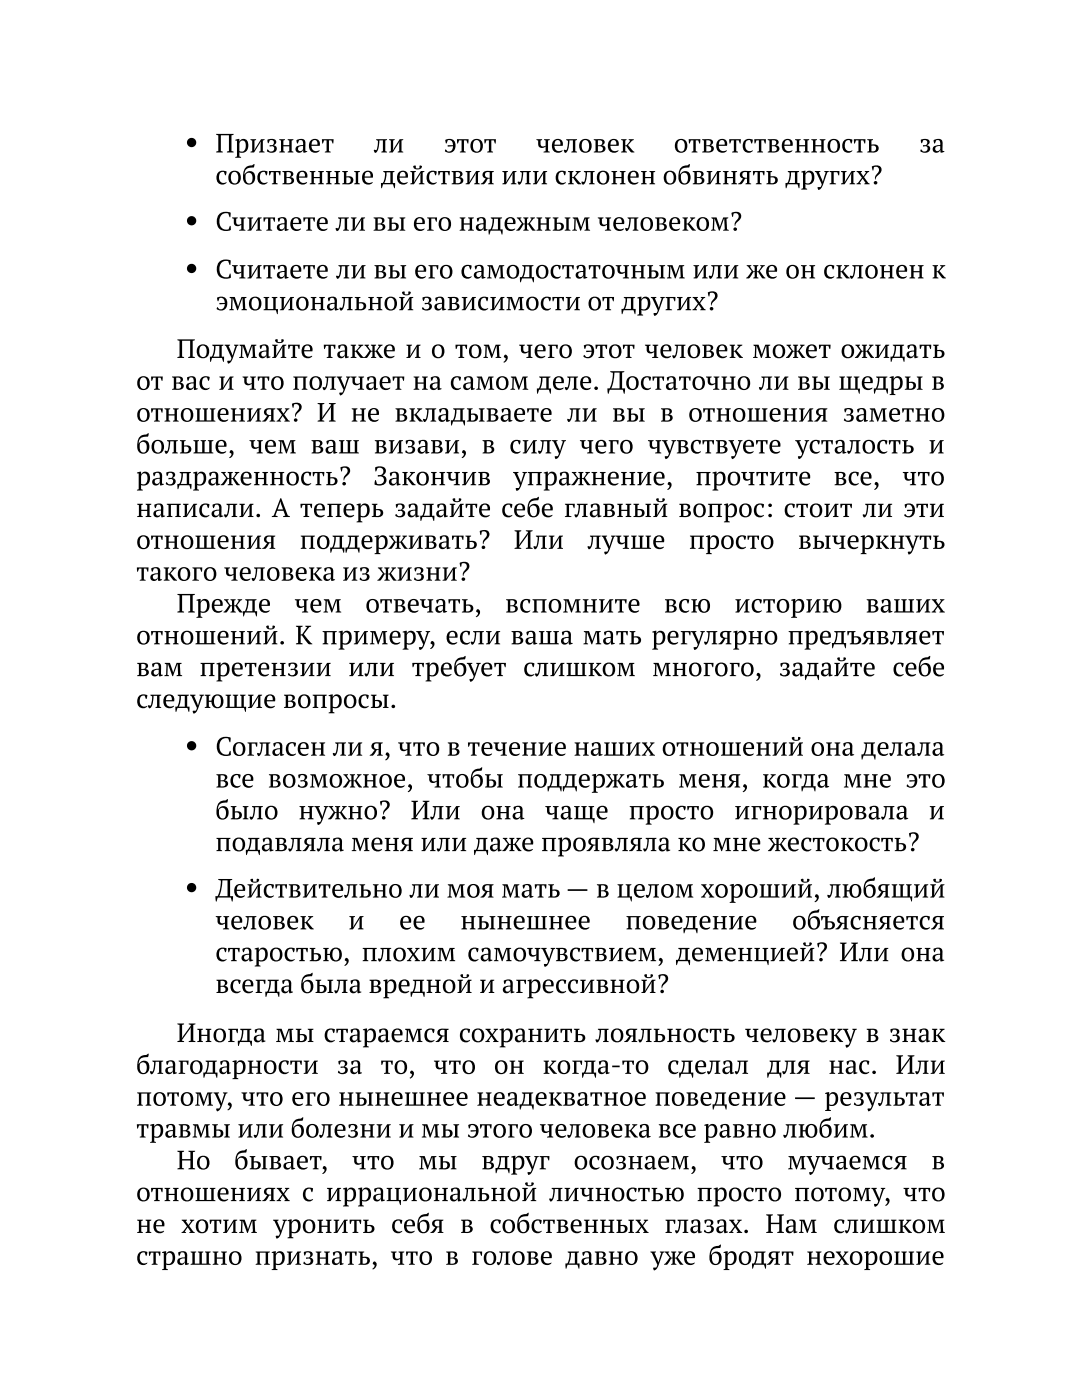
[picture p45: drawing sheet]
<svg xmlns="http://www.w3.org/2000/svg" width="216mm" height="279mm" viewBox="0 0 216 279" stroke-linecap="round" stroke-linejoin="round" font-family="sans-serif">
<defs><g id="words">
<g font-size="5.3">
<text x="43" y="30.4">Признает</text>
<text x="74.6" y="30.4">ли</text>
<text x="88.5" y="30.4">этот</text>
<text x="107" y="30.4">человек</text>
<text x="134.4" y="30.4">ответственность</text>
<text x="183.4" y="30.4">за</text>
<text x="43" y="36.8">собственные действия или склонен обвинять других?</text>
<text x="43" y="46">Считаете ли вы его надежным человеком?</text>
<text x="43" y="55.6">Считаете ли вы его самодостаточным или же он склонен к</text>
<text x="43" y="61.9">эмоциональной зависимости от других?</text>
<text x="35.2" y="71.4">Подумайте также и о том, чего этот человек может ожидать</text>
<text x="27.2" y="77.8">от вас и что получает на самом деле. Достаточно ли вы щедры в</text>
<text x="27.2" y="84.1">отношениях? И не вкладываете ли вы в отношения заметно</text>
<text x="27.2" y="90.5">больше, чем ваш визави, в силу чего чувствуете усталость и</text>
<text x="27.2" y="96.8">раздраженность?</text>
<text x="74.5" y="96.8">Закончив</text>
<text x="102.4" y="96.8">упражнение,</text>
<text x="138.8" y="96.8">прочтите</text>
<text x="166.3" y="96.8">все,</text>
<text x="180.1" y="96.8">что</text>
<text x="27.2" y="103.2">написали. А теперь задайте себе главный вопрос: стоит ли эти</text>
<text x="27.2" y="109.5">отношения</text>
<text x="59.8" y="109.5">поддерживать?</text>
<text x="102.5" y="109.5">Или</text>
<text x="117.2" y="109.5">лучше</text>
<text x="137.5" y="109.5">просто</text>
<text x="159.2" y="109.5">вычеркнуть</text>
<text x="27.2" y="115.9">такого человека из жизни?</text>
<text x="35.2" y="122.2">Прежде</text>
<text x="58.8" y="122.2">чем</text>
<text x="72.9" y="122.2">отвечать,</text>
<text x="100.8" y="122.2">вспомните</text>
<text x="132.5" y="122.2">всю</text>
<text x="146.5" y="122.2">историю</text>
<text x="172.7" y="122.2">ваших</text>
<text x="27.2" y="128.6">отношений. К примеру, если ваша мать регулярно предъявляет</text>
<text x="27.2" y="134.9">вам претензии или требует слишком многого, задайте себе</text>
<text x="27.2" y="141.3">следующие вопросы.</text>
<text x="43" y="150.8">Согласен ли я, что в течение наших отношений она делала</text>
<text x="43" y="157.2">все возможное, чтобы поддержать меня, когда мне это</text>
<text x="43" y="163.5">было</text>
<text x="59.6" y="163.5">нужно?</text>
<text x="81.9" y="163.5">Или</text>
<text x="95.9" y="163.5">она</text>
<text x="108.7" y="163.5">чаще</text>
<text x="125.4" y="163.5">просто</text>
<text x="146.5" y="163.5">игнорировала</text>
<text x="185.3" y="163.5">и</text>
<text x="43" y="169.9">подавляла меня или даже проявляла ко мне жестокость?</text>
<text x="43" y="179.1">Действительно ли моя мать — в целом хороший, любящий</text>
<text x="43" y="185.5">человек</text>
<text x="69.5" y="185.5">и</text>
<text x="79.6" y="185.5">ее</text>
<text x="91.9" y="185.5">нынешнее</text>
<text x="124.8" y="185.5">поведение</text>
<text x="158.1" y="185.5">объясняется</text>
<text x="43" y="191.8">старостью, плохим самочувствием, деменцией? Или она</text>
<text x="43" y="198.2">всегда была вредной и агрессивной?</text>
<text x="35.2" y="208">Иногда мы стараемся сохранить лояльность человеку в знак</text>
<text x="27.2" y="214.3">благодарности за то, что он когда-то сделал для нас. Или</text>
<text x="27.2" y="220.7">потому, что его нынешнее неадекватное поведение — результат</text>
<text x="27.2" y="227">травмы или болезни и мы этого человека все равно любим.</text>
<text x="35.2" y="233.4">Но</text>
<text x="46.7" y="233.4">бывает,</text>
<text x="70.2" y="233.4">что</text>
<text x="83.5" y="233.4">мы</text>
<text x="96" y="233.4">вдруг</text>
<text x="114.5" y="233.4">осознаем,</text>
<text x="143.9" y="233.4">что</text>
<text x="157.1" y="233.4">мучаемся</text>
<text x="185.8" y="233.4">в</text>
<text x="27.2" y="239.7">отношениях с иррациональной личностью просто потому, что</text>
<text x="27.2" y="246.1">не хотим уронить себя в собственных глазах. Нам слишком</text>
<text x="27.2" y="252.4">страшно признать, что в голове давно уже бродят нехорошие</text>
</g>
</g></defs>
<g fill="#000">
<circle cx="38.2" cy="28.4" r=".93"/>
<circle cx="38.2" cy="53.6" r=".93"/>
<circle cx="38.2" cy="44.1" r=".93"/>
<circle cx="38.2" cy="148.8" r=".93"/>
<circle cx="38.2" cy="177.1" r=".93"/>
</g>
<use href="#words"/>
</svg>
